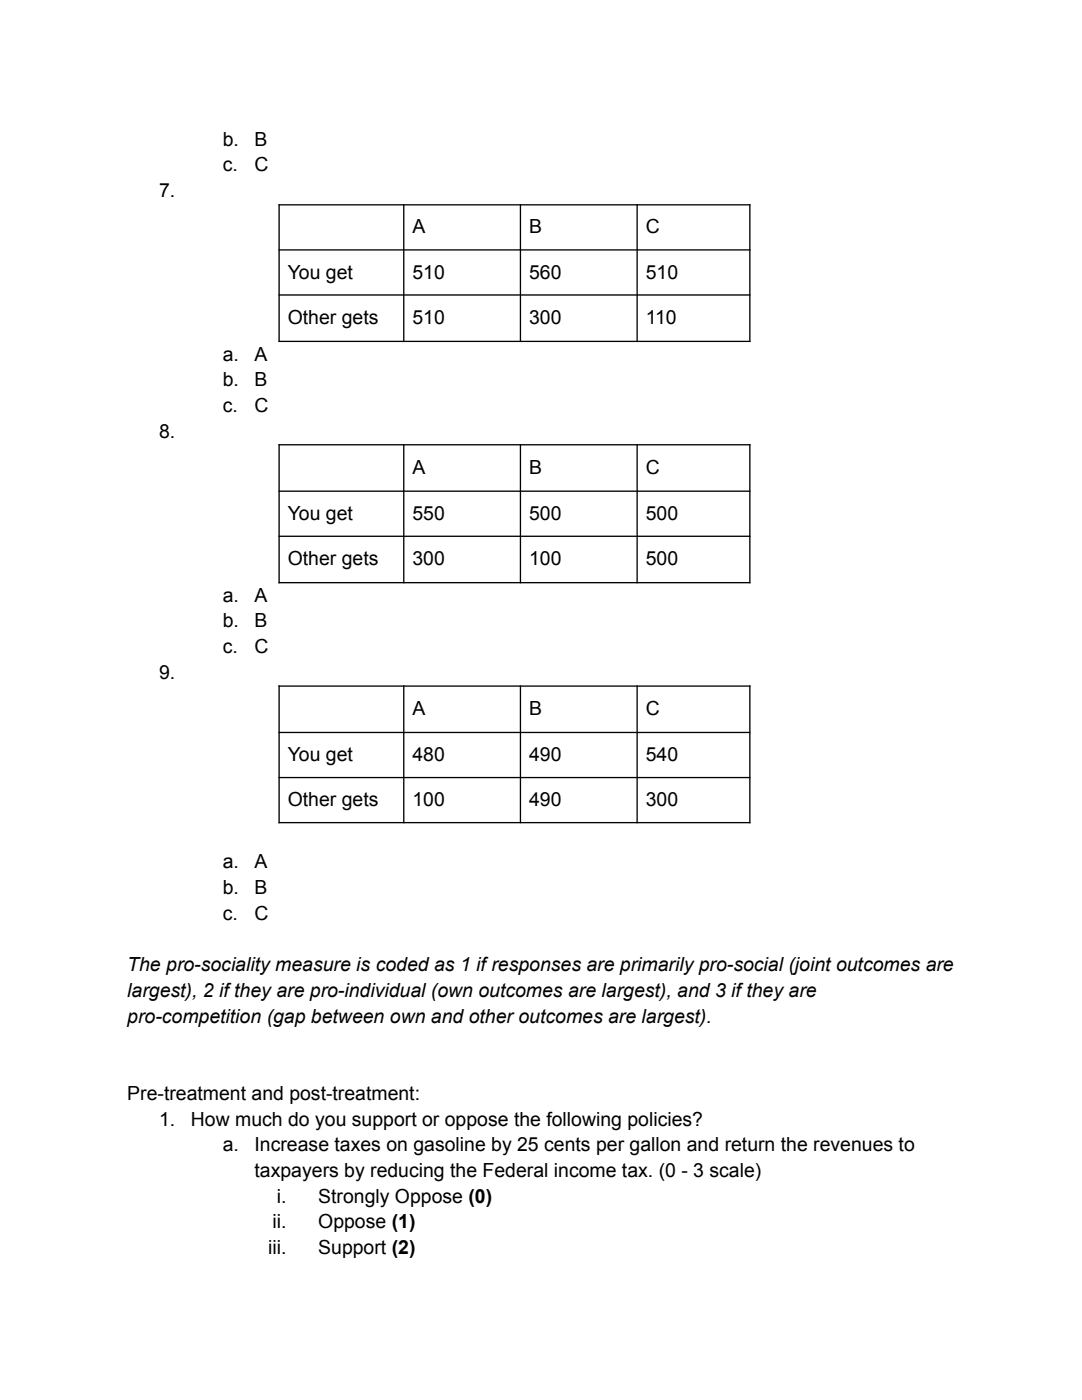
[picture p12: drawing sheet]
<svg xmlns="http://www.w3.org/2000/svg" width="216mm" height="279mm" viewBox="0 0 216 279" stroke-linecap="round" stroke-linejoin="round" font-family="sans-serif">
<defs><g id="words">
<g font-size="3.9">
<text x="44.4" y="29">b.</text>
<text x="50.8" y="29">B</text>
<text x="44.4" y="34.2">c.</text>
<text x="50.8" y="34.2">C</text>
<text x="31.7" y="39.3">7.</text>
<text x="82.3" y="46.6">A</text>
<text x="105.6" y="46.6">B</text>
<text x="128.9" y="46.6">C</text>
<text x="57.4" y="55.7">You get</text>
<text x="82.3" y="55.7">510</text>
<text x="105.6" y="55.7">560</text>
<text x="128.9" y="55.7">510</text>
<text x="57.4" y="64.8">Other gets</text>
<text x="82.3" y="64.8">510</text>
<text x="105.6" y="64.8">300</text>
<text x="128.9" y="64.8">110</text>
<text x="44.4" y="72">a.</text>
<text x="44.4" y="77.1">b.</text>
<text x="50.8" y="72">A</text>
<text x="50.8" y="77.1">B</text>
<text x="44.4" y="82.3">c.</text>
<text x="50.8" y="82.3">C</text>
<text x="31.7" y="87.4">8.</text>
<text x="82.3" y="94.6">A</text>
<text x="105.6" y="94.6">B</text>
<text x="128.9" y="94.6">C</text>
<text x="57.4" y="103.7">You get</text>
<text x="82.3" y="103.7">550</text>
<text x="105.6" y="103.7">500</text>
<text x="128.9" y="103.7">500</text>
<text x="57.4" y="112.8">Other gets</text>
<text x="82.3" y="112.8">300</text>
<text x="105.6" y="112.8">100</text>
<text x="128.9" y="112.8">500</text>
<text x="44.4" y="120.1">a.</text>
<text x="44.4" y="125.2">b.</text>
<text x="50.8" y="120.1">A</text>
<text x="50.8" y="125.2">B</text>
<text x="44.4" y="130.4">c.</text>
<text x="50.8" y="130.4">C</text>
<text x="31.7" y="135.5">9.</text>
<text x="82.3" y="142.7">A</text>
<text x="105.6" y="142.7">B</text>
<text x="128.9" y="142.7">C</text>
<text x="57.4" y="151.8">You get</text>
<text x="82.3" y="151.8">480</text>
<text x="105.6" y="151.8">490</text>
<text x="128.9" y="151.8">540</text>
<text x="57.4" y="160.9">Other gets</text>
<text x="82.3" y="160.9">100</text>
<text x="105.6" y="160.9">490</text>
<text x="128.9" y="160.9">300</text>
<text x="44.4" y="173.3">a.</text>
<text x="50.8" y="173.3">A</text>
<text x="44.4" y="178.4">b.</text>
<text x="50.8" y="178.4">B</text>
<text x="44.4" y="183.6">c.</text>
<text x="50.8" y="183.6">C</text>
<text x="25.4" y="193.8">The pro-sociality measure is coded as 1 ifresponses are primarily pro-social (joint outcomes are</text>
<text x="25.4" y="199">largest), 2 ifthey are pro-individual (own outcomes are largest), and 3 ifthey are</text>
<text x="25.4" y="204.1">pro-competition (gap between own and other outcomes are largest).</text>
<text x="25.4" y="219.5">Pre-treatment and post-treatment:</text>
<text x="31.7" y="224.6">1.</text>
<text x="38.1" y="224.6">How much do you support or oppose the following policies?</text>
<text x="44.4" y="229.8">a.</text>
<text x="50.8" y="229.8">Increase taxes on gasoline by 25 cents per gallon and return the revenues to</text>
<text x="50.8" y="234.9">taxpayers by reducing the Federal income tax. (0 - 3 scale)</text>
<text x="54.3" y="245.2">ii.</text>
<text x="55.2" y="240">i.</text>
<text x="63.5" y="240">Strongly Oppose (0)</text>
<text x="63.5" y="245.2">Oppose (1)</text>
<text x="53.5" y="250.3">iii.</text>
<text x="63.5" y="250.3">Support (2)</text>
</g>
</g></defs>
<g fill="none" stroke="#000" stroke-width=".26">
<path d="M55.6 40.9h94.2M55.6 49.9h94.2M55.6 58.9h94.2M55.7 40.7v27.6M80.6 40.7v27.6M103.8 40.7v27.6M127.1 40.7v27.6M149.6 40.7v27.6M55.6 68.1h94.2M55.6 88.8h94.2M55.6 98h94.2M55.7 88.6v27.8"/>
<path d="M80.6 88.6v27.8M103.8 88.6v27.8M127.1 88.6v27.8M149.6 88.6v27.8M55.6 107h94.2M55.6 116.3h94.2M55.6 136.9h94.2M55.7 136.8v27.5M80.6 136.8v27.5M103.8 136.8v27.5M127.1 136.8v27.5M149.6 136.8v27.5"/>
<path d="M55.6 146.2h94.2M55.6 155.2h94.2M55.6 164.2h94.2"/>
</g>
<use href="#words"/>
</svg>
